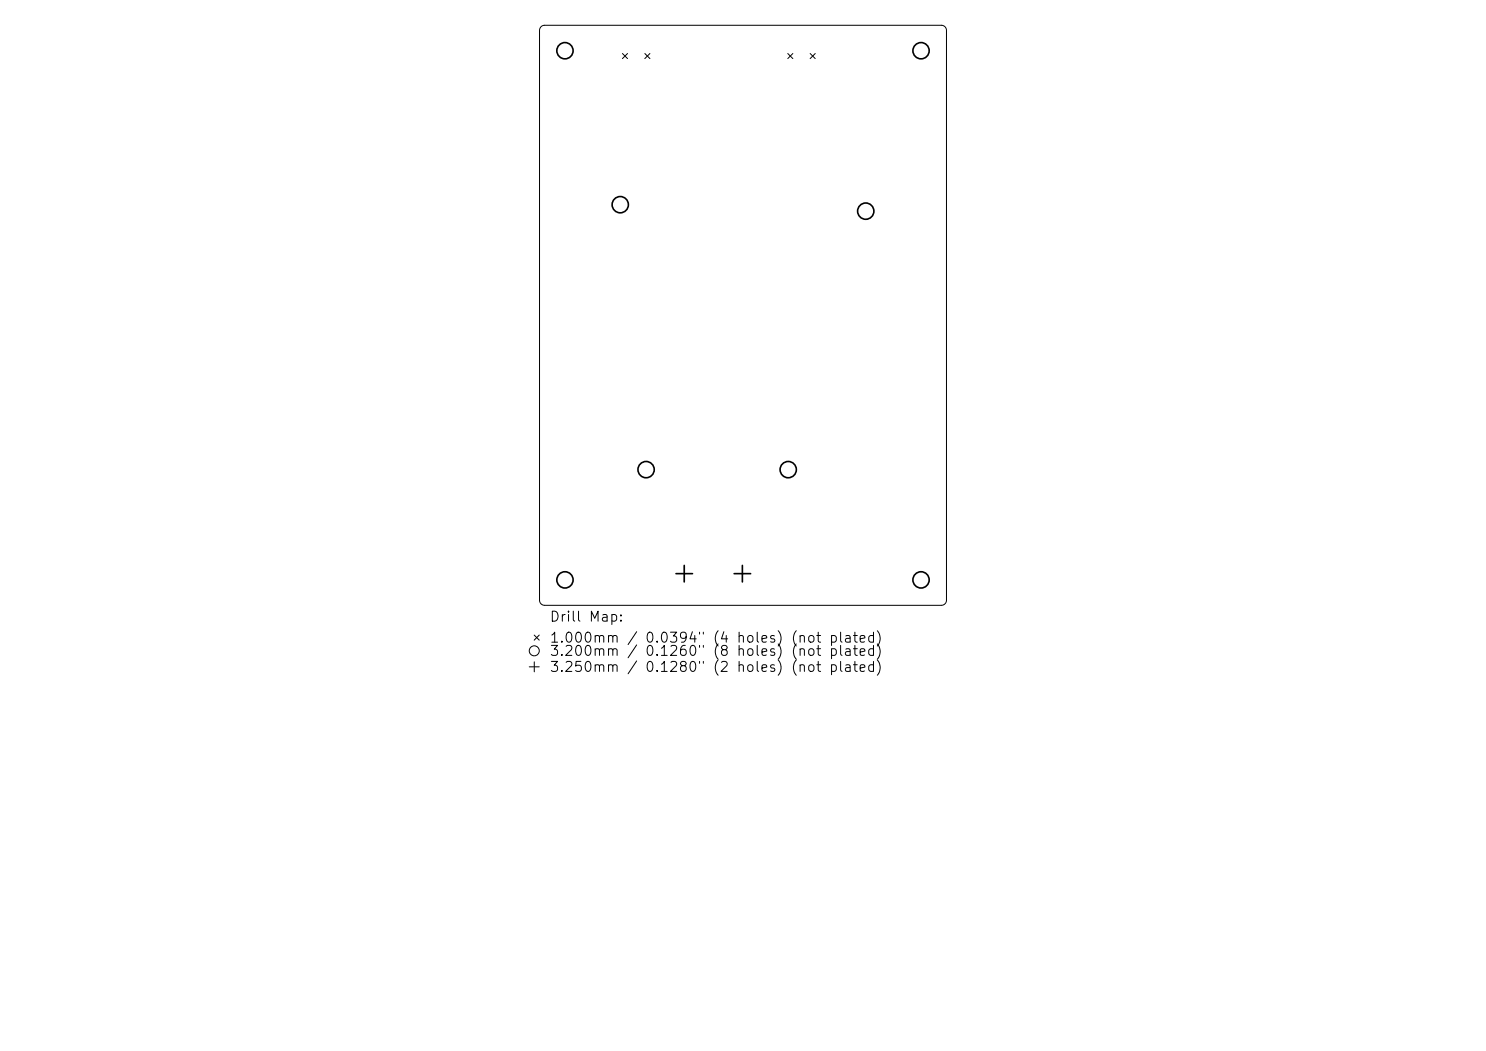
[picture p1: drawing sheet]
<svg xmlns="http://www.w3.org/2000/svg" width="297mm" height="210mm" viewBox="0 0 297 210" stroke-linecap="round" stroke-linejoin="round" font-family="sans-serif">
<defs><g id="words">
<g font-size="2">
<text x="109.7" y="124.7">Drill Map:</text>
<text x="109.7" y="128.9">1.000mm / 0.0394&quot; (4 holes) (not plated)</text>
<text x="109.7" y="131.6">3.200mm / 0.1260&quot; (8 holes) (not plated)</text>
<text x="109.7" y="134.8">3.250mm / 0.1280&quot; (2 holes) (not plated)</text>
</g>
</g></defs>
<g fill="none" stroke="#000" stroke-width=".2">
<path d="M108.1 5.3l.8-.2h79.3a1.02 1.02 0 0 1 1 1v113.8a1.02 1.02 0 0 1-1 1.1h-79.3a1.02 1.02 0 0 1-1.1-1.1v-113.8zM124.4 10.7l1 1M125.4 10.7l-1 1M128.9 10.7l1 1M129.9 10.7l-1 1M157.4 10.7l1.1 1M158.5 10.7l-1.1 1M161.9 10.7l1 1M162.9 10.7l-1 1M105.8 133.2h2M106.8 126.9l1 1M106.8 132.2v2"/>
<path d="M107.8 126.9l-1 1"/>
<circle cx="106.8" cy="130" r="1"/>
</g>
<g fill="none" stroke="#000" stroke-width=".33">
<path d="M135.1 114.6h3.3M136.8 113v3.3M146.7 114.6h3.3M148.4 113v3.3"/>
<circle cx="112.9" cy="10.1" r="1.63"/>
<circle cx="184.1" cy="10.1" r="1.63"/>
<circle cx="124" cy="40.9" r="1.63"/>
<circle cx="173" cy="42.2" r="1.63"/>
<circle cx="129.1" cy="93.8" r="1.63"/>
<circle cx="157.5" cy="93.8" r="1.63"/>
<circle cx="112.9" cy="115.9" r="1.63"/>
<circle cx="184.1" cy="115.9" r="1.63"/>
</g>
<use href="#words"/>
</svg>
